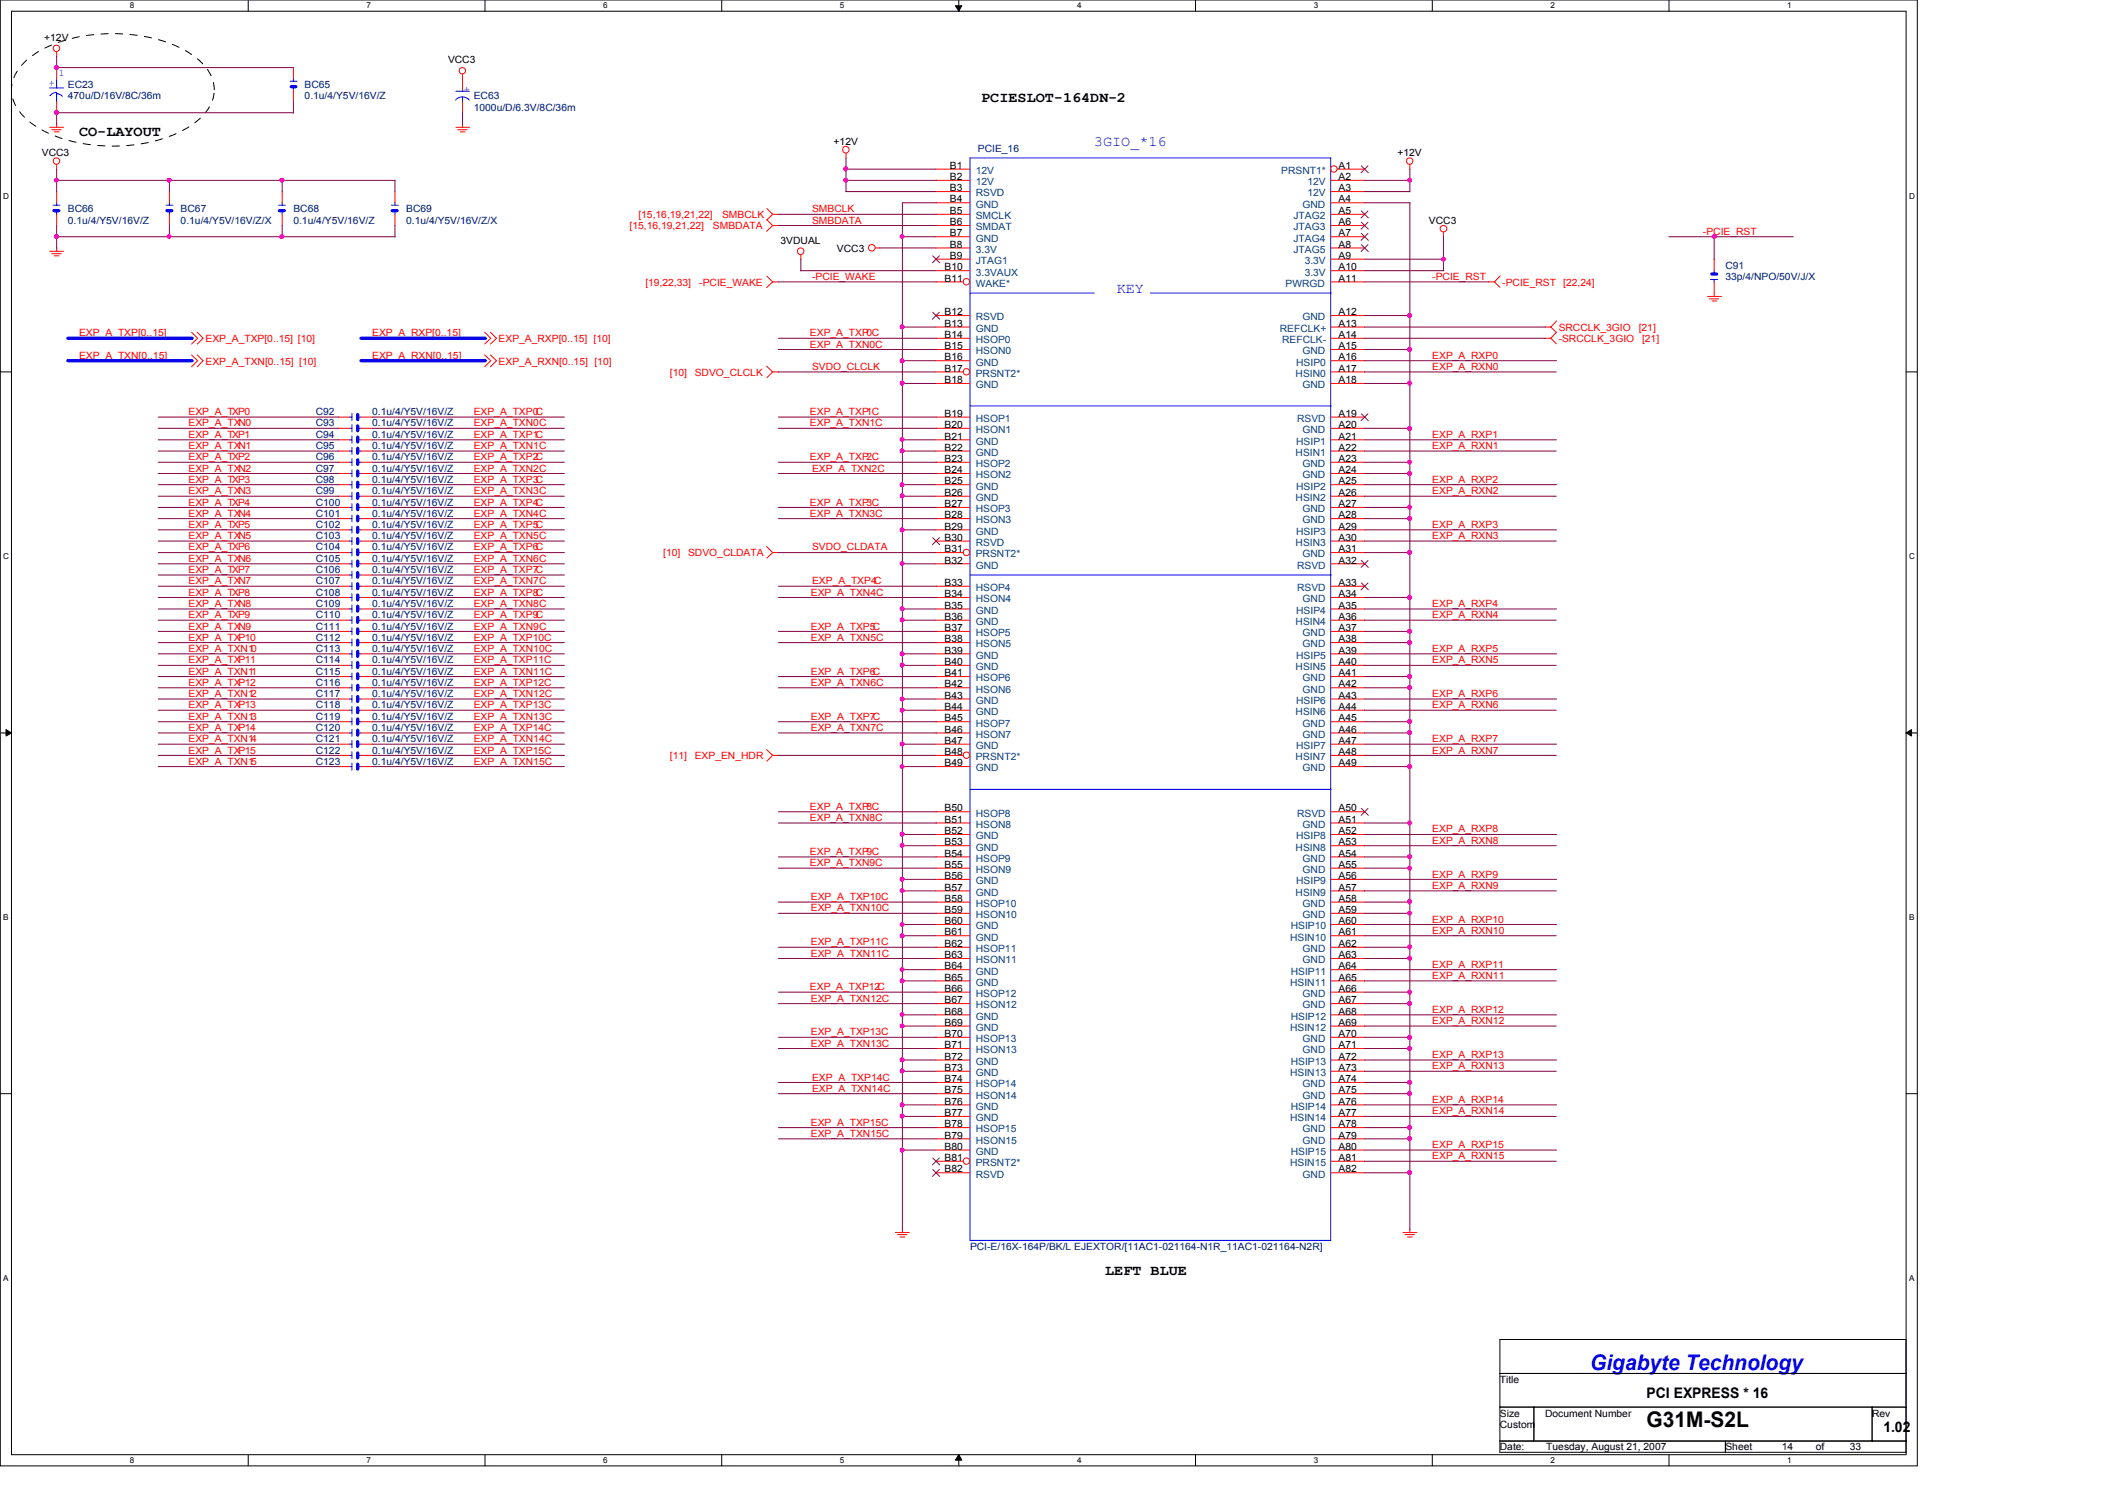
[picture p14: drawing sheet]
<svg xmlns="http://www.w3.org/2000/svg" width="297mm" height="210mm" viewBox="0 0 297 210" stroke-linecap="round" stroke-linejoin="round" font-family="sans-serif">
<defs><g id="words">
<text font-size="3" fill="#00f" x="222.1" y="191.4">Gigabyte Technology</text>
<text font-size="3" x="230" y="199.3">G31M-S2L</text>
<g font-size="2">
<text x="137" y="14.3">PCIESLOT-164DN-2</text>
<text x="11" y="19">CO-LAYOUT</text>
<text x="154.3" y="178.1">LEFT BLUE</text>
<text x="230" y="195.3">PCI EXPRESS * 16</text>
<text x="263" y="200">1.02</text>
</g>
<g font-size="2" fill="#00f">
<text x="152.8" y="20.4">3GIO_*16</text>
<text x="156" y="40.9">KEY</text>
</g>
<g font-size="1.4">
<text x="6.2" y="5.7">+12V</text>
<text x="62.6" y="8.8">VCC3</text>
<text x="5.8" y="21.8">VCC3</text>
<text x="116.4" y="20.2">+12V</text>
<text x="132.7" y="23.6">B1</text>
<text x="186.9" y="23.6">A1</text>
<text x="195.2" y="21.8">+12V</text>
<text x="132.7" y="25.1">B2</text>
<text x="132.7" y="26.7">B3</text>
<text x="132.7" y="28.3">B4</text>
<text x="132.7" y="29.9">B5</text>
<text x="186.9" y="25.1">A2</text>
<text x="186.9" y="26.7">A3</text>
<text x="186.9" y="29.9">A5</text>
<text x="186.9" y="28.3">A4</text>
<text x="109" y="34.1">3VDUAL</text>
<text x="116.9" y="35.2">VCC3</text>
<text x="132.7" y="31.5">B6</text>
<text x="132.7" y="33">B7</text>
<text x="132.7" y="34.6">B8</text>
<text x="186.9" y="31.5">A6</text>
<text x="186.9" y="33">A7</text>
<text x="186.9" y="34.6">A8</text>
<text x="199.6" y="31.2">VCC3</text>
<text x="131.9" y="37.8">B10</text>
<text x="131.9" y="39.3">B11</text>
<text x="132.7" y="36.2">B9</text>
<text x="186.9" y="36.2">A9</text>
<text x="186.9" y="37.8">A10</text>
<text x="186.9" y="39.3">A11</text>
<text x="131.9" y="44">B12</text>
<text x="131.9" y="45.6">B13</text>
<text x="131.9" y="47.2">B14</text>
<text x="186.9" y="44">A12</text>
<text x="186.9" y="45.6">A13</text>
<text x="186.9" y="47.2">A14</text>
<text x="131.9" y="48.8">B15</text>
<text x="131.9" y="50.3">B16</text>
<text x="131.9" y="51.9">B17</text>
<text x="131.9" y="53.5">B18</text>
<text x="186.9" y="48.8">A15</text>
<text x="186.9" y="50.3">A16</text>
<text x="186.9" y="51.9">A17</text>
<text x="186.9" y="53.5">A18</text>
<text x="131.9" y="58.2">B19</text>
<text x="131.9" y="59.8">B20</text>
<text x="186.9" y="58.2">A19</text>
<text x="186.9" y="59.8">A20</text>
<text x="131.9" y="61.4">B21</text>
<text x="131.9" y="62.9">B22</text>
<text x="131.9" y="64.5">B23</text>
<text x="186.9" y="61.4">A21</text>
<text x="186.9" y="62.9">A22</text>
<text x="186.9" y="64.5">A23</text>
<text x="131.9" y="69.3">B26</text>
<text x="131.9" y="66.1">B24</text>
<text x="131.9" y="67.6">B25</text>
<text x="131.9" y="70.8">B27</text>
<text x="186.9" y="66.1">A24</text>
<text x="186.9" y="67.6">A25</text>
<text x="186.9" y="69.3">A26</text>
<text x="186.9" y="70.8">A27</text>
<text x="131.9" y="72.4">B28</text>
<text x="131.9" y="74">B29</text>
<text x="131.9" y="75.5">B30</text>
<text x="131.9" y="77.1">B31</text>
<text x="186.9" y="72.4">A28</text>
<text x="186.9" y="74">A29</text>
<text x="186.9" y="75.5">A30</text>
<text x="186.9" y="77.1">A31</text>
<text x="131.9" y="78.7">B32</text>
<text x="131.9" y="81.8">B33</text>
<text x="131.9" y="83.4">B34</text>
<text x="186.9" y="78.7">A32</text>
<text x="186.9" y="81.8">A33</text>
<text x="186.9" y="83.4">A34</text>
<text x="131.9" y="85">B35</text>
<text x="131.9" y="86.6">B36</text>
<text x="131.9" y="88.1">B37</text>
<text x="131.9" y="89.7">B38</text>
<text x="186.9" y="85">A35</text>
<text x="186.9" y="86.6">A36</text>
<text x="186.9" y="88.1">A37</text>
<text x="186.9" y="89.7">A38</text>
<text x="131.9" y="91.3">B39</text>
<text x="131.9" y="92.9">B40</text>
<text x="131.9" y="94.4">B41</text>
<text x="186.9" y="91.3">A39</text>
<text x="186.9" y="92.9">A40</text>
<text x="186.9" y="94.4">A41</text>
<text x="131.9" y="96">B42</text>
<text x="131.9" y="97.6">B43</text>
<text x="131.9" y="99.1">B44</text>
<text x="131.9" y="100.8">B45</text>
<text x="186.9" y="96">A42</text>
<text x="186.9" y="97.6">A43</text>
<text x="186.9" y="99.1">A44</text>
<text x="186.9" y="100.8">A45</text>
<text x="131.9" y="102.3">B46</text>
<text x="131.9" y="103.9">B47</text>
<text x="131.9" y="105.5">B48</text>
<text x="131.9" y="107">B49</text>
<text x="186.9" y="102.3">A46</text>
<text x="186.9" y="103.9">A47</text>
<text x="186.9" y="105.5">A48</text>
<text x="186.9" y="107">A49</text>
<text x="131.9" y="113.3">B50</text>
<text x="186.9" y="113.3">A50</text>
<text x="131.9" y="114.9">B51</text>
<text x="131.9" y="116.5">B52</text>
<text x="131.9" y="118.1">B53</text>
<text x="131.9" y="119.6">B54</text>
<text x="186.9" y="114.9">A51</text>
<text x="186.9" y="116.5">A52</text>
<text x="186.9" y="118.1">A53</text>
<text x="186.9" y="119.6">A54</text>
<text x="131.9" y="121.2">B55</text>
<text x="131.9" y="122.8">B56</text>
<text x="131.9" y="124.4">B57</text>
<text x="131.9" y="125.9">B58</text>
<text x="186.9" y="121.2">A55</text>
<text x="186.9" y="122.8">A56</text>
<text x="186.9" y="124.4">A57</text>
<text x="186.9" y="125.9">A58</text>
<text x="131.9" y="127.5">B59</text>
<text x="131.9" y="129.1">B60</text>
<text x="131.9" y="130.6">B61</text>
<text x="186.9" y="127.5">A59</text>
<text x="186.9" y="129.1">A60</text>
<text x="186.9" y="130.6">A61</text>
<text x="131.9" y="132.2">B62</text>
<text x="131.9" y="133.8">B63</text>
<text x="131.9" y="135.4">B64</text>
<text x="131.9" y="136.9">B65</text>
<text x="186.9" y="132.2">A62</text>
<text x="186.9" y="133.8">A63</text>
<text x="186.9" y="135.4">A64</text>
<text x="186.9" y="136.9">A65</text>
<text x="131.9" y="138.5">B66</text>
<text x="131.9" y="140.1">B67</text>
<text x="131.9" y="141.7">B68</text>
<text x="131.9" y="143.3">B69</text>
<text x="186.9" y="138.5">A66</text>
<text x="186.9" y="140.1">A67</text>
<text x="186.9" y="141.7">A68</text>
<text x="186.9" y="143.3">A69</text>
<text x="131.9" y="144.8">B70</text>
<text x="131.9" y="146.4">B71</text>
<text x="131.9" y="148">B72</text>
<text x="131.9" y="149.6">B73</text>
<text x="186.9" y="144.8">A70</text>
<text x="186.9" y="146.4">A71</text>
<text x="186.9" y="148">A72</text>
<text x="186.9" y="149.6">A73</text>
<text x="131.9" y="151.1">B74</text>
<text x="131.9" y="152.7">B75</text>
<text x="131.9" y="154.3">B76</text>
<text x="131.9" y="155.9">B77</text>
<text x="186.9" y="151.1">A74</text>
<text x="186.9" y="152.7">A75</text>
<text x="186.9" y="154.3">A76</text>
<text x="186.9" y="155.9">A77</text>
<text x="131.9" y="157.4">B78</text>
<text x="131.9" y="159">B79</text>
<text x="131.9" y="160.6">B80</text>
<text x="186.9" y="157.4">A78</text>
<text x="186.9" y="159">A79</text>
<text x="186.9" y="160.6">A80</text>
<text x="131.9" y="162.1">B81</text>
<text x="131.9" y="163.7">B82</text>
<text x="186.9" y="162.1">A81</text>
<text x="186.9" y="163.7">A82</text>
<text x="209.5" y="193.1">Title</text>
<text x="209.5" y="197.8">Size</text>
<text x="215.8" y="197.8">Document Number</text>
<text x="261.4" y="197.8">Rev</text>
<text x="209.5" y="199.4">Custom</text>
<text x="209.5" y="202.6">Date:</text>
<text x="215.9" y="202.6">Tuesday, August 21, 2007</text>
<text x="241" y="202.6">Sheet</text>
<text x="248.8" y="202.6">14</text>
<text x="253.6" y="202.6">of</text>
<text x="258.3" y="202.6">33</text>
</g>
<g font-size="1.4" fill="#00f">
<text x="6.8" y="12">+</text>
<text x="8.2" y="10.6">1</text>
<text x="65.6" y="12.9" transform="rotate(-90 65.6 12.9)">+</text>
</g>
<g font-size="1.4" fill="#000080">
<text x="9.5" y="12.3">EC23</text>
<text x="9.5" y="13.9">470u/D/16V/8C/36m</text>
<text x="42.5" y="12.3">BC65</text>
<text x="42.5" y="13.9">0.1u/4/Y5V/16V/Z</text>
<text x="66.2" y="13.9">EC63</text>
<text x="66.2" y="15.5">1000u/D/6.3V/8C/36m</text>
<text x="136.6" y="21.2">PCIE_16</text>
<text x="9.5" y="29.6">BC66</text>
<text x="25.2" y="29.6">BC67</text>
<text x="41" y="29.6">BC68</text>
<text x="56.7" y="29.6">BC69</text>
<text x="9.5" y="31.2">0.1u/4/Y5V/16V/Z</text>
<text x="25.2" y="31.2">0.1u/4/Y5V/16V/Z/X</text>
<text x="41" y="31.2">0.1u/4/Y5V/16V/Z</text>
<text x="56.7" y="31.2">0.1u/4/Y5V/16V/Z/X</text>
<text x="241" y="37.5">C91</text>
<text x="241" y="39.1">33p/4/NPO/50V/J/X</text>
<text x="44.1" y="59.6">C93</text>
<text x="44.1" y="58">C92</text>
<text x="52" y="59.6">0.1u/4/Y5V/16V/Z</text>
<text x="52" y="58">0.1u/4/Y5V/16V/Z</text>
<text x="44.1" y="61.1">C94</text>
<text x="44.1" y="64.3">C96</text>
<text x="44.1" y="62.7">C95</text>
<text x="44.1" y="65.9">C97</text>
<text x="52" y="61.1">0.1u/4/Y5V/16V/Z</text>
<text x="52" y="64.3">0.1u/4/Y5V/16V/Z</text>
<text x="52" y="62.7">0.1u/4/Y5V/16V/Z</text>
<text x="52" y="65.9">0.1u/4/Y5V/16V/Z</text>
<text x="44.1" y="67.4">C98</text>
<text x="44.1" y="69">C99</text>
<text x="44.1" y="70.6">C100</text>
<text x="52" y="70.6">0.1u/4/Y5V/16V/Z</text>
<text x="52" y="67.4">0.1u/4/Y5V/16V/Z</text>
<text x="52" y="69">0.1u/4/Y5V/16V/Z</text>
<text x="44.1" y="76.9">C104</text>
<text x="44.1" y="72.2">C101</text>
<text x="44.1" y="73.7">C102</text>
<text x="44.1" y="75.3">C103</text>
<text x="52" y="76.9">0.1u/4/Y5V/16V/Z</text>
<text x="52" y="72.2">0.1u/4/Y5V/16V/Z</text>
<text x="52" y="73.7">0.1u/4/Y5V/16V/Z</text>
<text x="52" y="75.3">0.1u/4/Y5V/16V/Z</text>
<text x="44.1" y="80.1">C106</text>
<text x="44.1" y="81.6">C107</text>
<text x="44.1" y="83.2">C108</text>
<text x="44.1" y="78.5">C105</text>
<text x="52" y="80.1">0.1u/4/Y5V/16V/Z</text>
<text x="52" y="81.6">0.1u/4/Y5V/16V/Z</text>
<text x="52" y="83.2">0.1u/4/Y5V/16V/Z</text>
<text x="52" y="78.5">0.1u/4/Y5V/16V/Z</text>
<text x="44.1" y="84.8">C109</text>
<text x="44.1" y="86.4">C110</text>
<text x="44.1" y="89.5">C112</text>
<text x="44.1" y="87.9">C111</text>
<text x="52" y="84.8">0.1u/4/Y5V/16V/Z</text>
<text x="52" y="86.4">0.1u/4/Y5V/16V/Z</text>
<text x="52" y="89.5">0.1u/4/Y5V/16V/Z</text>
<text x="52" y="87.9">0.1u/4/Y5V/16V/Z</text>
<text x="44.1" y="95.8">C116</text>
<text x="44.1" y="94.2">C115</text>
<text x="44.1" y="91.1">C113</text>
<text x="44.1" y="92.6">C114</text>
<text x="52" y="95.8">0.1u/4/Y5V/16V/Z</text>
<text x="52" y="94.2">0.1u/4/Y5V/16V/Z</text>
<text x="52" y="91.1">0.1u/4/Y5V/16V/Z</text>
<text x="52" y="92.6">0.1u/4/Y5V/16V/Z</text>
<text x="44.1" y="100.5">C119</text>
<text x="44.1" y="97.4">C117</text>
<text x="44.1" y="98.9">C118</text>
<text x="52" y="100.5">0.1u/4/Y5V/16V/Z</text>
<text x="52" y="97.4">0.1u/4/Y5V/16V/Z</text>
<text x="52" y="98.9">0.1u/4/Y5V/16V/Z</text>
<text x="44.1" y="102.1">C120</text>
<text x="44.1" y="103.7">C121</text>
<text x="44.1" y="106.8">C123</text>
<text x="44.1" y="105.2">C122</text>
<text x="52" y="102.1">0.1u/4/Y5V/16V/Z</text>
<text x="52" y="103.7">0.1u/4/Y5V/16V/Z</text>
<text x="52" y="106.8">0.1u/4/Y5V/16V/Z</text>
<text x="52" y="105.2">0.1u/4/Y5V/16V/Z</text>
<text x="135.5" y="174.5">PCI-E/16X-164P/BK/L EJEXTOR/[11AC1-021164-N1R_11AC1-021164-N2R]</text>
</g>
<g font-size="1.4" fill="#f00">
<text x="113.4" y="29.6">SMBCLK</text>
<text x="87.9" y="32">[15,16,19,21,22]</text>
<text x="89.1" y="30.4">[15,16,19,21,22]</text>
<text x="99.6" y="32">SMBDATA</text>
<text x="100.8" y="30.4">SMBCLK</text>
<text x="113.4" y="31.2">SMBDATA</text>
<text x="237.8" y="32.8">-PCIE_RST</text>
<text x="90.1" y="39.9">[19,22,33]</text>
<text x="97.7" y="39.9">-PCIE_WAKE</text>
<text x="113.4" y="39.1">-PCIE_WAKE</text>
<text x="200" y="39.1">-PCIE_RST</text>
<text x="209.8" y="39.9">-PCIE_RST</text>
<text x="218.3" y="39.9">[22,24]</text>
<text x="11" y="47">EXP_A_TXP[0..15]</text>
<text x="28.7" y="47.8">EXP_A_TXP[0..15] [10]</text>
<text x="52" y="47">EXP_A_RXP[0..15]</text>
<text x="69.6" y="47.8">EXP_A_RXP[0..15] [10]</text>
<text x="113.1" y="47">EXP_A_TXP0C</text>
<text x="217.7" y="46.2">SRCCLK_3GIO</text>
<text x="217.7" y="47.8">-SRCCLK_3GIO</text>
<text x="228.8" y="46.2">[21]</text>
<text x="229.3" y="47.8">[21]</text>
<text x="11" y="50.1">EXP_A_TXN[0..15]</text>
<text x="28.7" y="50.9">EXP_A_TXN[0..15] [10]</text>
<text x="52" y="50.1">EXP_A_RXN[0..15]</text>
<text x="69.6" y="50.9">EXP_A_RXN[0..15] [10]</text>
<text x="93.6" y="52.5">[10]</text>
<text x="97" y="52.5">SDVO_CLCLK</text>
<text x="113.1" y="48.6">EXP_A_TXN0C</text>
<text x="113.4" y="51.7">SVDO_CLCLK</text>
<text x="200" y="50.1">EXP_A_RXP0</text>
<text x="200" y="51.7">EXP_A_RXN0</text>
<text x="26.3" y="58">EXP_A_TXP0</text>
<text x="26.3" y="59.6">EXP_A_TXN0</text>
<text x="66.2" y="58">EXP_A_TXP0C</text>
<text x="66.2" y="59.6">EXP_A_TXN0C</text>
<text x="113.1" y="58">EXP_A_TXP1C</text>
<text x="113.1" y="59.6">EXP_A_TXN1C</text>
<text x="26.3" y="64.3">EXP_A_TXP2</text>
<text x="26.3" y="65.9">EXP_A_TXN2</text>
<text x="26.3" y="61.1">EXP_A_TXP1</text>
<text x="26.3" y="62.7">EXP_A_TXN1</text>
<text x="66.2" y="64.3">EXP_A_TXP2C</text>
<text x="66.2" y="62.7">EXP_A_TXN1C</text>
<text x="66.2" y="61.1">EXP_A_TXP1C</text>
<text x="66.2" y="65.9">EXP_A_TXN2C</text>
<text x="113.1" y="64.3">EXP_A_TXP2C</text>
<text x="113.4" y="65.9">EXP_A_TXN2C</text>
<text x="200" y="61.1">EXP_A_RXP1</text>
<text x="200" y="62.7">EXP_A_RXN1</text>
<text x="26.3" y="67.4">EXP_A_TXP3</text>
<text x="26.3" y="69">EXP_A_TXN3</text>
<text x="26.3" y="70.6">EXP_A_TXP4</text>
<text x="66.2" y="67.4">EXP_A_TXP3C</text>
<text x="66.2" y="69">EXP_A_TXN3C</text>
<text x="66.2" y="70.6">EXP_A_TXP4C</text>
<text x="113.1" y="70.6">EXP_A_TXP3C</text>
<text x="200" y="67.4">EXP_A_RXP2</text>
<text x="200" y="69">EXP_A_RXN2</text>
<text x="26.3" y="72.2">EXP_A_TXN4</text>
<text x="26.3" y="76.9">EXP_A_TXP6</text>
<text x="26.3" y="73.7">EXP_A_TXP5</text>
<text x="26.3" y="75.3">EXP_A_TXN5</text>
<text x="66.2" y="75.3">EXP_A_TXN5C</text>
<text x="66.2" y="72.2">EXP_A_TXN4C</text>
<text x="66.2" y="73.7">EXP_A_TXP5C</text>
<text x="66.2" y="76.9">EXP_A_TXP6C</text>
<text x="92.6" y="77.7">[10]</text>
<text x="96.1" y="77.7">SDVO_CLDATA</text>
<text x="113.1" y="72.2">EXP_A_TXN3C</text>
<text x="113.4" y="76.9">SVDO_CLDATA</text>
<text x="200" y="75.3">EXP_A_RXN3</text>
<text x="200" y="73.7">EXP_A_RXP3</text>
<text x="26.3" y="83.2">EXP_A_TXP8</text>
<text x="26.3" y="81.6">EXP_A_TXN7</text>
<text x="26.3" y="78.5">EXP_A_TXN6</text>
<text x="26.3" y="80.1">EXP_A_TXP7</text>
<text x="66.2" y="78.5">EXP_A_TXN6C</text>
<text x="66.2" y="83.2">EXP_A_TXP8C</text>
<text x="66.2" y="81.6">EXP_A_TXN7C</text>
<text x="66.2" y="80.1">EXP_A_TXP7C</text>
<text x="113.2" y="83.2">EXP_A_TXN4C</text>
<text x="113.4" y="81.6">EXP_A_TXP4C</text>
<text x="26.3" y="89.5">EXP_A_TXP10</text>
<text x="26.3" y="84.8">EXP_A_TXN8</text>
<text x="26.3" y="86.4">EXP_A_TXP9</text>
<text x="26.3" y="87.9">EXP_A_TXN9</text>
<text x="66.2" y="86.4">EXP_A_TXP9C</text>
<text x="66.2" y="84.8">EXP_A_TXN8C</text>
<text x="66.2" y="89.5">EXP_A_TXP10C</text>
<text x="66.2" y="87.9">EXP_A_TXN9C</text>
<text x="113.2" y="87.9">EXP_A_TXP5C</text>
<text x="113.2" y="89.5">EXP_A_TXN5C</text>
<text x="200" y="86.4">EXP_A_RXN4</text>
<text x="200" y="84.8">EXP_A_RXP4</text>
<text x="26.3" y="92.6">EXP_A_TXP11</text>
<text x="26.3" y="95.8">EXP_A_TXP12</text>
<text x="26.3" y="94.2">EXP_A_TXN11</text>
<text x="26.3" y="91.1">EXP_A_TXN10</text>
<text x="66.2" y="94.2">EXP_A_TXN11C</text>
<text x="66.2" y="92.6">EXP_A_TXP11C</text>
<text x="66.2" y="91.1">EXP_A_TXN10C</text>
<text x="66.2" y="95.8">EXP_A_TXP12C</text>
<text x="113.2" y="94.2">EXP_A_TXP6C</text>
<text x="113.2" y="95.8">EXP_A_TXN6C</text>
<text x="200" y="91.1">EXP_A_RXP5</text>
<text x="200" y="92.6">EXP_A_RXN5</text>
<text x="26.3" y="98.9">EXP_A_TXP13</text>
<text x="26.3" y="97.4">EXP_A_TXN12</text>
<text x="26.3" y="100.5">EXP_A_TXN13</text>
<text x="66.2" y="100.5">EXP_A_TXN13C</text>
<text x="66.2" y="97.4">EXP_A_TXN12C</text>
<text x="66.2" y="98.9">EXP_A_TXP13C</text>
<text x="113.2" y="100.5">EXP_A_TXP7C</text>
<text x="200" y="98.9">EXP_A_RXN6</text>
<text x="200" y="97.4">EXP_A_RXP6</text>
<text x="26.3" y="106.8">EXP_A_TXN15</text>
<text x="26.3" y="103.7">EXP_A_TXN14</text>
<text x="26.3" y="105.2">EXP_A_TXP15</text>
<text x="26.3" y="102.1">EXP_A_TXP14</text>
<text x="66.2" y="106.8">EXP_A_TXN15C</text>
<text x="66.2" y="102.1">EXP_A_TXP14C</text>
<text x="66.2" y="103.7">EXP_A_TXN14C</text>
<text x="66.2" y="105.2">EXP_A_TXP15C</text>
<text x="93.6" y="106">[11]</text>
<text x="97" y="106">EXP_EN_HDR</text>
<text x="113.2" y="102.1">EXP_A_TXN7C</text>
<text x="200" y="103.7">EXP_A_RXP7</text>
<text x="200" y="105.2">EXP_A_RXN7</text>
<text x="113.1" y="113.1">EXP_A_TXP8C</text>
<text x="113.1" y="119.4">EXP_A_TXP9C</text>
<text x="113.1" y="114.7">EXP_A_TXN8C</text>
<text x="200" y="116.2">EXP_A_RXP8</text>
<text x="200" y="117.9">EXP_A_RXN8</text>
<text x="113.1" y="121">EXP_A_TXN9C</text>
<text x="113.2" y="125.7">EXP_A_TXP10C</text>
<text x="200" y="122.6">EXP_A_RXP9</text>
<text x="200" y="124.1">EXP_A_RXN9</text>
<text x="113.2" y="127.3">EXP_A_TXN10C</text>
<text x="113.2" y="132">EXP_A_TXP11C</text>
<text x="200" y="128.9">EXP_A_RXP10</text>
<text x="200" y="130.4">EXP_A_RXN10</text>
<text x="113.2" y="133.6">EXP_A_TXN11C</text>
<text x="200" y="136.7">EXP_A_RXN11</text>
<text x="200" y="135.2">EXP_A_RXP11</text>
<text x="113.1" y="138.3">EXP_A_TXP12C</text>
<text x="113.2" y="139.9">EXP_A_TXN12C</text>
<text x="200" y="141.5">EXP_A_RXP12</text>
<text x="200" y="143">EXP_A_RXN12</text>
<text x="113.2" y="144.6">EXP_A_TXP13C</text>
<text x="113.2" y="146.2">EXP_A_TXN13C</text>
<text x="200" y="147.7">EXP_A_RXP13</text>
<text x="200" y="149.4">EXP_A_RXN13</text>
<text x="113.4" y="152.5">EXP_A_TXN14C</text>
<text x="113.4" y="150.9">EXP_A_TXP14C</text>
<text x="200" y="154.1">EXP_A_RXP14</text>
<text x="200" y="155.6">EXP_A_RXN14</text>
<text x="113.2" y="157.2">EXP_A_TXP15C</text>
<text x="113.2" y="158.8">EXP_A_TXN15C</text>
<text x="200" y="160.4">EXP_A_RXP15</text>
<text x="200" y="161.9">EXP_A_RXN15</text>
</g>
<g font-size="1.4" fill="#004080">
<text x="136.3" y="24.3">12V</text>
<text x="136.3" y="25.9">12V</text>
<text x="136.3" y="27.4">RSVD</text>
<text x="136.3" y="29">GND</text>
<text x="178.9" y="24.3">PRSNT1*</text>
<text x="181.9" y="29">GND</text>
<text x="182.6" y="25.9">12V</text>
<text x="182.6" y="27.4">12V</text>
<text x="136.3" y="30.6">SMCLK</text>
<text x="136.3" y="32.2">SMDAT</text>
<text x="136.3" y="33.7">GND</text>
<text x="136.3" y="35.3">3.3V</text>
<text x="180.6" y="30.6">JTAG2</text>
<text x="180.6" y="32.2">JTAG3</text>
<text x="180.6" y="33.7">JTAG4</text>
<text x="180.6" y="35.3">JTAG5</text>
<text x="136.3" y="36.9">JTAG1</text>
<text x="136.3" y="38.5">3.3VAUX</text>
<text x="136.3" y="40">WAKE*</text>
<text x="179.5" y="40">PWRGD</text>
<text x="182.2" y="36.9">3.3V</text>
<text x="182.2" y="38.5">3.3V</text>
<text x="136.3" y="44.7">RSVD</text>
<text x="136.3" y="46.4">GND</text>
<text x="136.3" y="47.9">HSOP0</text>
<text x="178.7" y="46.4">REFCLK+</text>
<text x="179.1" y="47.9">REFCLK-</text>
<text x="181.9" y="44.7">GND</text>
<text x="136.3" y="49.5">HSON0</text>
<text x="136.3" y="51.1">GND</text>
<text x="136.3" y="52.6">PRSNT2*</text>
<text x="180.9" y="52.6">HSIN0</text>
<text x="181" y="51.1">HSIP0</text>
<text x="181.9" y="49.5">GND</text>
<text x="136.3" y="54.2">GND</text>
<text x="136.3" y="58.9">HSOP1</text>
<text x="181.1" y="58.9">RSVD</text>
<text x="181.9" y="54.2">GND</text>
<text x="136.3" y="60.5">HSON1</text>
<text x="136.3" y="62.1">GND</text>
<text x="136.3" y="63.7">GND</text>
<text x="136.3" y="65.2">HSOP2</text>
<text x="180.9" y="63.7">HSIN1</text>
<text x="181" y="62.1">HSIP1</text>
<text x="181.9" y="60.5">GND</text>
<text x="181.9" y="65.2">GND</text>
<text x="136.3" y="70">GND</text>
<text x="136.3" y="66.8">HSON2</text>
<text x="136.3" y="68.4">GND</text>
<text x="136.3" y="71.5">HSOP3</text>
<text x="180.9" y="70">HSIN2</text>
<text x="181" y="68.4">HSIP2</text>
<text x="181.9" y="66.8">GND</text>
<text x="181.9" y="71.5">GND</text>
<text x="136.3" y="73.1">HSON3</text>
<text x="136.3" y="74.7">GND</text>
<text x="136.3" y="76.2">RSVD</text>
<text x="136.3" y="77.9">PRSNT2*</text>
<text x="180.9" y="76.2">HSIN3</text>
<text x="181" y="74.7">HSIP3</text>
<text x="181.9" y="73.1">GND</text>
<text x="181.9" y="77.9">GND</text>
<text x="136.3" y="79.4">GND</text>
<text x="136.3" y="82.5">HSOP4</text>
<text x="181.1" y="79.4">RSVD</text>
<text x="181.1" y="82.5">RSVD</text>
<text x="136.3" y="84.1">HSON4</text>
<text x="136.3" y="85.7">GND</text>
<text x="136.3" y="87.3">GND</text>
<text x="136.3" y="88.9">HSOP5</text>
<text x="180.9" y="87.3">HSIN4</text>
<text x="181" y="85.7">HSIP4</text>
<text x="181.9" y="84.1">GND</text>
<text x="181.9" y="88.9">GND</text>
<text x="136.3" y="90.4">HSON5</text>
<text x="136.3" y="92">GND</text>
<text x="136.3" y="93.6">GND</text>
<text x="136.3" y="95.2">HSOP6</text>
<text x="180.9" y="93.6">HSIN5</text>
<text x="181" y="92">HSIP5</text>
<text x="181.9" y="90.4">GND</text>
<text x="181.9" y="95.2">GND</text>
<text x="136.3" y="96.7">HSON6</text>
<text x="136.3" y="98.3">GND</text>
<text x="136.3" y="99.9">GND</text>
<text x="136.3" y="101.5">HSOP7</text>
<text x="180.9" y="99.9">HSIN6</text>
<text x="181" y="98.3">HSIP6</text>
<text x="181.9" y="96.7">GND</text>
<text x="181.9" y="101.5">GND</text>
<text x="136.3" y="103">HSON7</text>
<text x="136.3" y="104.6">GND</text>
<text x="136.3" y="106.2">PRSNT2*</text>
<text x="136.3" y="107.7">GND</text>
<text x="180.9" y="106.2">HSIN7</text>
<text x="181" y="104.6">HSIP7</text>
<text x="181.9" y="103">GND</text>
<text x="181.9" y="107.7">GND</text>
<text x="136.3" y="114">HSOP8</text>
<text x="136.3" y="115.6">HSON8</text>
<text x="136.3" y="117.2">GND</text>
<text x="136.3" y="118.8">GND</text>
<text x="180.9" y="118.8">HSIN8</text>
<text x="181" y="117.2">HSIP8</text>
<text x="181.1" y="114">RSVD</text>
<text x="181.9" y="115.6">GND</text>
<text x="136.3" y="120.4">HSOP9</text>
<text x="136.3" y="121.9">HSON9</text>
<text x="136.3" y="123.5">GND</text>
<text x="136.3" y="125.1">GND</text>
<text x="180.9" y="125.1">HSIN9</text>
<text x="181" y="123.5">HSIP9</text>
<text x="181.9" y="120.4">GND</text>
<text x="181.9" y="121.9">GND</text>
<text x="136.3" y="126.7">HSOP10</text>
<text x="136.3" y="128.2">HSON10</text>
<text x="136.3" y="129.8">GND</text>
<text x="136.3" y="131.4">GND</text>
<text x="180.2" y="131.4">HSIN10</text>
<text x="180.3" y="129.8">HSIP10</text>
<text x="181.9" y="126.7">GND</text>
<text x="181.9" y="128.2">GND</text>
<text x="136.3" y="133">HSOP11</text>
<text x="136.3" y="134.5">HSON11</text>
<text x="136.3" y="136.1">GND</text>
<text x="136.3" y="137.7">GND</text>
<text x="180.2" y="137.7">HSIN11</text>
<text x="180.3" y="136.1">HSIP11</text>
<text x="181.9" y="133">GND</text>
<text x="181.9" y="134.5">GND</text>
<text x="136.3" y="139.2">HSOP12</text>
<text x="136.3" y="140.8">HSON12</text>
<text x="136.3" y="142.4">GND</text>
<text x="136.3" y="144">GND</text>
<text x="180.2" y="144">HSIN12</text>
<text x="180.3" y="142.4">HSIP12</text>
<text x="181.9" y="139.2">GND</text>
<text x="181.9" y="140.8">GND</text>
<text x="136.3" y="145.5">HSOP13</text>
<text x="136.3" y="147.1">HSON13</text>
<text x="136.3" y="148.7">GND</text>
<text x="180.3" y="148.7">HSIP13</text>
<text x="181.9" y="145.5">GND</text>
<text x="181.9" y="147.1">GND</text>
<text x="136.3" y="150.3">GND</text>
<text x="136.3" y="151.8">HSOP14</text>
<text x="136.3" y="153.4">HSON14</text>
<text x="136.3" y="155">GND</text>
<text x="180.2" y="150.3">HSIN13</text>
<text x="180.3" y="155">HSIP14</text>
<text x="181.9" y="151.8">GND</text>
<text x="181.9" y="153.4">GND</text>
<text x="136.3" y="156.6">GND</text>
<text x="136.3" y="158.2">HSOP15</text>
<text x="136.3" y="159.7">HSON15</text>
<text x="136.3" y="161.3">GND</text>
<text x="180.2" y="156.6">HSIN14</text>
<text x="180.3" y="161.3">HSIP15</text>
<text x="181.9" y="158.2">GND</text>
<text x="181.9" y="159.7">GND</text>
<text x="136.3" y="162.9">PRSNT2*</text>
<text x="136.3" y="164.5">RSVD</text>
<text x="180.2" y="162.9">HSIN15</text>
<text x="181.9" y="164.5">GND</text>
</g>
<g font-size="1.1">
<text x="18.1" y="1.1">8</text>
<text x="51.2" y="1.1">7</text>
<text x="84.2" y="1.1">6</text>
<text x="117.3" y="1.1">5</text>
<text x="150.4" y="1.1">4</text>
<text x="183.5" y="1.1">3</text>
<text x="216.5" y="1.1">2</text>
<text x="249.6" y="1.1">1</text>
<text x=".5" y="27.7">D</text>
<text x="266.6" y="27.7">D</text>
<text x=".5" y="78.1">C</text>
<text x="266.6" y="78.1">C</text>
<text x=".5" y="128.5">B</text>
<text x="266.6" y="128.5">B</text>
<text x=".5" y="178.9">A</text>
<text x="266.6" y="178.9">A</text>
<text x="18.1" y="204.3">8</text>
<text x="51.2" y="204.3">7</text>
<text x="84.2" y="204.3">6</text>
<text x="117.3" y="204.3">5</text>
<text x="150.4" y="204.3">4</text>
<text x="183.5" y="204.3">3</text>
<text x="216.5" y="204.3">2</text>
<text x="249.6" y="204.3">1</text>
</g>
</g></defs>
<path d="M0 0h267.8v204.7h-267.8zM1.6 1.6h264.6v201.6h-264.6z" fill="none" stroke="#000" stroke-width=".14"/>
<g fill="#fff">
<path d="M18.1 .2h.6v1.2h-.6z"/>
<path d="M18.1 203.3h.6v1.2h-.6z"/>
</g>
<path d="M34.7 0v1.6M34.7 203.2v1.5" fill="none" stroke="#000" stroke-width=".14"/>
<g fill="#fff">
<path d="M51.2 .2h.6v1.2h-.6z"/>
<path d="M51.2 203.3h.6v1.2h-.6z"/>
</g>
<path d="M67.7 0v1.6M67.7 203.2v1.5" fill="none" stroke="#000" stroke-width=".14"/>
<g fill="#fff">
<path d="M84.2 .2h.6v1.2h-.6z"/>
<path d="M84.2 203.3h.6v1.2h-.6z"/>
</g>
<path d="M100.8 0v1.6M100.8 203.2v1.5" fill="none" stroke="#000" stroke-width=".14"/>
<g fill="#fff">
<path d="M117.3 .2h.6v1.2h-.6z"/>
<path d="M117.3 203.3h.6v1.2h-.6z"/>
</g>
<path d="M133.4 .8h.9l-.4 .8zM133.9 0v1.6M133.9 203.2l.4 .7h-.9zM133.9 203.2v1.5" fill="none" stroke="#000" stroke-width=".14"/>
<path d="M133.4 .8h.9l-.4 .8zM133.9 203.2l.4 .7h-.9z" fill="#000"/>
<g fill="#fff">
<path d="M150.4 .2h.6v1.2h-.6z"/>
<path d="M150.4 203.3h.6v1.2h-.6z"/>
</g>
<path d="M167 0v1.6M167 203.2v1.5" fill="none" stroke="#000" stroke-width=".14"/>
<g fill="#fff">
<path d="M183.5 .2h.6v1.2h-.6z"/>
<path d="M183.5 203.3h.6v1.2h-.6z"/>
</g>
<path d="M200 0v1.6M200 203.2v1.5" fill="none" stroke="#000" stroke-width=".14"/>
<g fill="#fff">
<path d="M216.5 .2h.6v1.2h-.6z"/>
<path d="M216.5 203.3h.6v1.2h-.6z"/>
</g>
<path d="M233.1 0v1.6M233.1 203.2v1.5" fill="none" stroke="#000" stroke-width=".14"/>
<g fill="#fff">
<path d="M249.6 .2h.6v1.2h-.6z"/>
<path d="M249.6 203.3h.6v1.2h-.6z"/>
<path d="M.5 26.8h.7v1.1h-.7z"/>
<path d="M266.6 26.8h.8v1.1h-.8z"/>
<path d="M.5 77.1h.7v1.2h-.7z"/>
<path d="M266.6 77.1h.8v1.2h-.8z"/>
</g>
<path d="M0 51.9h1.6M266.2 51.9h1.6" fill="none" stroke="#000" stroke-width=".14"/>
<g fill="#fff">
<path d="M.5 127.5h.7v1.2h-.7z"/>
<path d="M266.6 127.5h.7v1.2h-.7z"/>
</g>
<path d="M0 102.4h1.6M.8 101.9l.8 .5-.8 .4zM266.2 102.4l.7-.5v.9zM266.2 102.4h1.6" fill="none" stroke="#000" stroke-width=".14"/>
<path d="M.8 101.9l.8 .5-.8 .4zM266.2 102.4l.7-.5v.9z" fill="#000"/>
<g fill="#fff">
<path d="M.5 177.9h.7v1.2h-.7z"/>
<path d="M266.6 177.9h.7v1.2h-.7z"/>
</g>
<path d="M0 152.7h1.6M266.2 152.7h1.6M209.5 187.1h56.7v15.7h-56.7zM209.5 191.8h56.7M209.5 196.5h56.7M214.2 196.5v4.8M261.4 196.5v4.8M209.5 201.3h56.7M241 201.3v1.5" fill="none" stroke="#000" stroke-width=".14"/>
<path d="M3 9.1a15.4 15.4 0 0 1 9.5-4.2 22.8 22.8 0 0 1 13.3 2.1 7.5 7.5 0 0 1 4 4.6 5.3 5.3 0 0 1-2.1 5.1 17.8 17.8 0 0 1-10.3 3.7 21.7 21.7 0 0 1-11.7-2.3 7.5 7.5 0 0 1-4-4.7 4.9 4.9 0 0 1 1.3-4.3z" fill="none" stroke="#000" stroke-width=".14" stroke-dasharray="1 1 1 1 1 1 1 1"/>
<g fill="none" stroke="#f00" stroke-width=".14">
<path d="M6.9 17.8h2M7.2 18.1h1.3M7.6 18.4h.7M7.9 7.2v.7M7.9 9.4v1.6M7.9 14.2v1.5M7.9 17.3v.5M41 9.4v1.6M41 12.6v1.6M63.7 17.8h1.9M63.9 18.1h1.3M64.3 18.4h.6"/>
<path d="M64.6 10.4v2.2M64.6 14.2v1.5M64.6 17.3v.5M6.9 35.1h2M7.2 35.4h1.3M7.6 35.7h.7M7.9 23v.7M7.9 26.8v1.5M7.9 29.9v1.6M7.9 34.6v.5M23.7 26.8v1.5M23.7 29.9v1.6"/>
<path d="M39.4 26.8v1.5M39.4 29.9v1.6M55.2 26.8v1.5M55.2 29.9v1.6M107.1 38.6l.8 .8M107.1 30.7l.8 .8M107.1 29.1l.8 .9M107.9 39.4h.8M107.9 31.5h.8M107.9 29.9h.8M107.9 39.4l-.8 .8M107.9 31.5l-.8 .8"/>
<path d="M107.9 29.9l-.8 .8M111.8 35.6v.6M118.1 21.4v.7M122.3 34.6h.6M130.7 39.4h3.8M130.7 31.5h4.8M130.7 29.9h4.8M130.7 34.6h4.8M130.7 23.6h4.8M130.7 25.2h4.8M130.7 26.8h4.8M130.7 28.3h4.8"/>
<path d="M130.7 33.1h4.8M130.7 36.2h4.8M130.7 37.8h4.8M185.8 39.4h4.8M185.8 31.5h4.8M185.8 29.9h4.8M185.8 34.6h4.8M185.8 25.2h4.8M185.8 26.8h4.8M185.8 28.3h4.8M185.8 33.1h4.8M185.8 36.2h4.8"/>
<path d="M185.8 37.8h4.8M186.8 23.6h3.8M196.9 23v.7M201.6 32.4v.7M207.9 39.4h.8M208.7 39.3l.8 .8M209.5 38.5l-.8 .9M239.4 36.2v1.6M239.4 39.4v2M26.8 46.4l.8 .8-.8 .8M26.8 49.6l.8 .8-.8 .8M27.6 46.4l.8 .8-.8 .8"/>
<path d="M27.6 49.6l.8 .8-.8 .8M47.3 59.8h1.5M47.3 58.2h1.5M50.4 59.8h1.6M50.4 58.2h1.6M67.7 46.4l.8 .8-.8 .8M67.7 49.6l.8 .8-.8 .8M68.5 46.4l.8 .8-.8 .8M68.5 49.6l.8 .8-.8 .8M107.1 51.1l.8 .8M107.9 51.9h.8M107.9 51.9l-.8 .8"/>
<path d="M130.7 45.7h4.8M130.7 47.2h4.8M130.7 51.9h3.8M130.7 59.8h4.8M130.7 44.1h4.8M130.7 48.8h4.8M130.7 50.4h4.8M130.7 53.6h4.8M130.7 58.2h4.8M185.8 45.7h4.8M185.8 47.2h4.8M185.8 51.9h4.8"/>
<path d="M185.8 59.8h4.8M185.8 44.1h4.8M185.8 48.8h4.8M185.8 50.4h4.8M185.8 53.6h4.8M185.8 58.2h4.8M215.8 45.7h.8M215.8 47.2h.8M216.5 45.6l.8 .8M216.5 47.2l.8 .8M217.4 44.8l-.8 .9M217.4 46.4l-.8 .8"/>
<path d="M238.5 41.4h1.9M238.7 41.7h1.3M239.1 42h.7M47.3 77.2h1.5M47.3 67.7h1.5M47.3 69.3h1.5M47.3 61.4h1.5M47.3 64.6h1.5M47.3 70.9h1.5M47.3 63h1.5M47.3 72.4h1.5M47.3 66.1h1.5"/>
<path d="M47.3 74h1.5M47.3 75.6h1.5M47.3 78.7h1.5M50.4 77.2h1.6M50.4 67.7h1.6M50.4 69.3h1.6M50.4 61.4h1.6M50.4 64.6h1.6M50.4 70.9h1.6M50.4 63h1.6M50.4 72.4h1.6M50.4 66.1h1.6"/>
<path d="M50.4 74h1.6M50.4 75.6h1.6M50.4 78.7h1.6M107.1 76.3l.8 .9M107.9 77.2h.8M107.9 77.1l-.8 .8M130.7 77.2h3.8M130.7 67.7h4.8M130.7 69.3h4.8M130.7 61.4h4.8M130.7 64.6h4.8M130.7 70.9h4.8"/>
<path d="M130.7 63h4.8M130.7 72.4h4.8M130.7 66.1h4.8M130.7 74h4.8M130.7 75.6h4.8M130.7 78.7h4.8M185.8 77.2h4.8M185.8 67.7h4.8M185.8 69.3h4.8M185.8 61.4h4.8M185.8 64.6h4.8M185.8 70.9h4.8"/>
<path d="M185.8 63h4.8M185.8 72.4h4.8M185.8 66.1h4.8M185.8 74h4.8M185.8 75.6h4.8M185.8 78.7h4.8M47.3 80.3h1.5M47.3 85h1.5M47.3 96.1h1.5M47.3 97.6h1.5M47.3 81.9h1.5M47.3 86.6h1.5"/>
<path d="M47.3 83.4h1.5M47.3 99.2h1.5M47.3 94.5h1.5M47.3 88.2h1.5M47.3 89.7h1.5M47.3 91.3h1.5M47.3 92.9h1.5M50.4 80.3h1.6M50.4 85h1.6M50.4 96.1h1.6M50.4 97.6h1.6M50.4 81.9h1.6"/>
<path d="M50.4 86.6h1.6M50.4 83.4h1.6M50.4 99.2h1.6M50.4 94.5h1.6M50.4 88.2h1.6M50.4 89.7h1.6M50.4 91.3h1.6M50.4 92.9h1.6M130.7 85h4.8M130.7 96.1h4.8M130.7 97.6h4.8M130.7 81.9h4.8"/>
<path d="M130.7 86.6h4.8M130.7 83.4h4.8M130.7 99.2h4.8M130.7 94.5h4.8M130.7 88.2h4.8M130.7 89.7h4.8M130.7 91.3h4.8M130.7 92.9h4.8M185.8 85h4.8M185.8 96.1h4.8M185.8 97.6h4.8M185.8 81.9h4.8"/>
<path d="M185.8 86.6h4.8M185.8 83.4h4.8M185.8 99.2h4.8M185.8 94.5h4.8M185.8 88.2h4.8M185.8 89.7h4.8M185.8 91.3h4.8M185.8 92.9h4.8M47.3 105.5h1.5M47.3 102.4h1.5M47.3 100.8h1.5M47.3 103.9h1.5"/>
<path d="M47.3 107.1h1.5M50.4 105.5h1.6M50.4 102.4h1.6M50.4 100.8h1.6M50.4 103.9h1.6M50.4 107.1h1.6M107.1 104.7l.8 .8M107.9 105.5h.8M107.9 105.5l-.8 .8M130.7 105.5h3.8M130.7 102.4h4.8M130.7 100.8h4.8"/>
<path d="M130.7 103.9h4.8M130.7 107.1h4.8M130.7 113.4h4.8M130.7 114.9h4.8M130.7 116.5h4.8M130.7 118.1h4.8M130.7 119.7h4.8M185.8 105.5h4.8M185.8 102.4h4.8M185.8 100.8h4.8M185.8 103.9h4.8M185.8 107.1h4.8"/>
<path d="M185.8 113.4h4.8M185.8 114.9h4.8M185.8 116.5h4.8M185.8 118.1h4.8M185.8 119.7h4.8M130.7 121.2h4.8M130.7 122.8h4.8M130.7 124.4h4.8M130.7 126h4.8M130.7 127.5h4.8M130.7 129.1h4.8M130.7 130.7h4.8"/>
<path d="M130.7 132.3h4.8M130.7 133.9h4.8M130.7 135.4h4.8M130.7 137h4.8M130.7 138.6h4.8M185.8 121.2h4.8M185.8 122.8h4.8M185.8 124.4h4.8M185.8 126h4.8M185.8 127.5h4.8M185.8 129.1h4.8M185.8 130.7h4.8"/>
<path d="M185.8 132.3h4.8M185.8 133.9h4.8M185.8 135.4h4.8M185.8 137h4.8M185.8 138.6h4.8M130.7 140.2h4.8M130.7 141.7h4.8M130.7 143.3h4.8M130.7 144.9h4.8M130.7 146.4h4.8M130.7 148h4.8M130.7 149.6h4.8"/>
<path d="M130.7 151.2h4.8M130.7 152.7h4.8M130.7 154.3h4.8M130.7 155.9h4.8M130.7 157.5h4.8M130.7 159h4.8M185.8 140.2h4.8M185.8 141.7h4.8M185.8 143.3h4.8M185.8 144.9h4.8M185.8 146.4h4.8M185.8 148h4.8"/>
<path d="M185.8 149.6h4.8M185.8 151.2h4.8M185.8 152.7h4.8M185.8 154.3h4.8M185.8 155.9h4.8M185.8 157.5h4.8M185.8 159h4.8M125 172.1h2M125.3 172.4h1.4M125.7 172.8h.7M126 171.7v.5M130.7 160.6h4.8"/>
<path d="M130.7 162.2h3.8M130.7 163.8h4.8M185.8 160.6h4.8M185.8 162.2h4.8M185.8 163.8h4.8M195.9 172.1h2M196.2 172.4h1.3M196.5 172.8h.7M196.9 171.7v.5"/>
<circle cx="7.9" cy="6.7" r=".45"/>
<circle cx="64.6" cy="9.9" r=".45"/>
<circle cx="7.9" cy="22.5" r=".45"/>
<circle cx="111.8" cy="35.1" r=".46"/>
<circle cx="118.1" cy="20.9" r=".46"/>
<circle cx="121.7" cy="34.6" r=".46"/>
<circle cx="135" cy="39.3" r=".45"/>
<circle cx="186.3" cy="23.6" r=".45"/>
<circle cx="196.9" cy="22.5" r=".45"/>
<circle cx="201.6" cy="31.9" r=".46"/>
<circle cx="135" cy="51.9" r=".45"/>
<circle cx="135" cy="77.1" r=".45"/>
<circle cx="135" cy="105.5" r=".45"/>
<circle cx="135" cy="162.2" r=".45"/>
</g>
<g fill="none" stroke="#00f" stroke-width=".14">
<path d="M6.9 12.3h2M7 13.4a1.12 1.12 0 0 1 .9-.5v1.3M7.9 13.1l.6 .1 .2 .3M7.9 11v1.3M40.5 11.3h1M41 11v.3M41 12.1v.5M63.7 12.7h1.9M64.6 13.5a1.14 1.14 0 0 1 .9 .5M64.6 13.5a1.17 1.17 0 0 0-1 .5M64.6 12.6v.2M64.6 13.5v.7"/>
<path d="M7.4 28.7h1M7.9 28.3v.4M7.9 29.4v.5M23.2 28.7h1M23.7 28.3v.4M23.7 29.4v.5M38.9 28.7h1M39.4 28.3v.4M39.4 29.4v.5M54.6 28.7h1M55.2 28.3v.4M55.2 29.4v.5"/>
<path d="M135.5 22.1h50.3v151.1h-50.3zM238.9 39h1M239.4 37.8v.5M239.4 39v.4M48.8 59.8h.3M48.8 58.2h.3M49.1 57.7v1M49.1 59.3v1M49.9 59.8h.5M49.9 58.2h.5M135.5 56.7h50.4M135.5 40.9h17.3"/>
<path d="M160.7 40.9h25.2M48.8 67.7h.3M48.8 69.3h.3M48.8 77.2h.3M48.8 61.4h.3M48.8 64.6h.3M48.8 70.9h.3M48.8 63h.3M48.8 72.4h.3M48.8 74h.3M48.8 66.1h.3M48.8 75.6h.3"/>
<path d="M48.8 78.7h.3M49.1 60.9v1M49.1 62.5v1M49.1 64v1M49.1 65.6v1M49.1 67.2v1M49.1 68.7v1.1M49.1 70.4v.9M49.1 71.9v1M49.1 73.5v1M49.1 75.1v1M49.1 76.6v1"/>
<path d="M49.1 78.2v1M49.1 79.8v1M49.9 67.7h.5M49.9 69.3h.5M49.9 77.2h.5M49.9 61.4h.5M49.9 64.6h.5M49.9 70.9h.5M49.9 63h.5M49.9 72.4h.5M49.9 74h.5M49.9 66.1h.5"/>
<path d="M49.9 75.6h.5M49.9 78.7h.5M48.8 80.3h.3M48.8 85h.3M48.8 96.1h.3M48.8 97.6h.3M48.8 81.9h.3M48.8 86.6h.3M48.8 83.4h.3M48.8 99.2h.3M48.8 94.5h.3M48.8 91.3h.3"/>
<path d="M48.8 92.9h.3M48.8 89.7h.3M48.8 88.2h.3M49.1 81.4v.9M49.1 82.9v1M49.1 84.5v1M49.1 86.1v1M49.1 87.7v.9M49.1 89.2v1M49.1 90.8v1M49.1 92.4v1M49.1 94v1"/>
<path d="M49.1 95.5v1M49.1 97.1v1M49.1 98.7v1M49.9 80.3h.5M49.9 85h.5M49.9 96.1h.5M49.9 97.6h.5M49.9 81.9h.5M49.9 86.6h.5M49.9 83.4h.5M49.9 99.2h.5M49.9 94.5h.5"/>
<path d="M49.9 91.3h.5M49.9 92.9h.5M49.9 89.7h.5M49.9 88.2h.5M135.5 80.3h50.4M48.8 102.4h.3M48.8 100.8h.3M48.8 103.9h.3M48.8 107.1h.3M48.8 105.5h.3M49.1 100.2v1.1M49.1 101.9v.9"/>
<path d="M49.1 103.4v1M49.1 105v1M49.1 106.6v1M49.9 102.4h.5M49.9 100.8h.5M49.9 103.9h.5M49.9 107.1h.5M49.9 105.5h.5M135.5 110.2h50.4"/>
</g>
<g fill="none" stroke="#00f" stroke-width=".47">
<path d="M40.7 12.1h.6M7.5 29.4h.7M23.3 29.4h.7M39 29.4h.7M54.8 29.4h.7M239.1 38.3h.6M9.5 47.2h17.3M9.5 50.4h17.3M49.9 57.9v.7M49.9 59.5v.7M50.4 47.2h17.4M50.4 50.4h17.4"/>
<path d="M49.9 61v.7M49.9 62.6v.7M49.9 64.2v.7M49.9 65.8v.7M49.9 67.4v.6M49.9 68.9v.7M49.9 70.5v.7M49.9 72.1v.6M49.9 73.7v.6M49.9 75.2v.7M49.9 76.8v.7M49.9 78.4v.6"/>
<path d="M49.9 80v.6M49.9 81.5v.7M49.9 83.1v.7M49.9 84.7v.6M49.9 86.2v.7M49.9 87.8v.7M49.9 89.4v.7M49.9 91v.7M49.9 92.5v.7M49.9 94.1v.7M49.9 95.7v.6M49.9 97.3v.7"/>
<path d="M49.9 98.8v.7M49.9 100.4v.7M49.9 102v.7M49.9 103.6v.6M49.9 105.2v.6M49.9 106.7v.7"/>
</g>
<g fill="none" stroke="#804000" stroke-width=".14">
<path d="M130.3 35.7l.9 1M131.2 35.7l-1 1M190.1 23.2l1 .9M190.1 29.5l1 .9M190.1 31l1 1M190.1 32.6l1 1M190.1 34.2l1 .9M191 23.2l-.9 .9M191 29.5l-.9 .9M191 31l-.9 1M191 32.6l-.9 1M191 34.2l-.9 .9"/>
<path d="M130.3 43.6l.9 1M131.2 43.6l-1 1M190.1 57.8l1 1M191 57.8l-.9 1M130.3 75.1l.9 1M131.2 75.1l-1 1M190.1 78.3l1 .9M191 78.3l-.9 .9M190.1 81.4l1 1M191 81.4l-.9 1M190.1 112.9l1 1M191 112.9l-.9 1"/>
<path d="M130.3 161.7l.9 1M130.3 163.3l.9 1M131.2 161.7l-1 1M131.2 163.3l-1 1"/>
</g>
<g fill="none" stroke="#800040" stroke-width=".14">
<path d="M7.9 7.9v1.6M7.9 9.4h33.1M41 14.2v1.6M41 15.7h-33.1v1.7M64.6 15.7v1.7M7.9 25.2h47.3M7.9 33.1h47.3M7.9 23.6v3.2M7.9 31.5v3.2M23.7 25.2v1.6M23.7 31.5v1.6M39.4 25.2v1.6"/>
<path d="M39.4 31.5v1.6M55.2 25.2v1.6M55.2 31.5v1.6M108.7 39.4h22.1M108.7 31.5h22.1M108.7 29.9h22.1M111.8 37.8h18.9M111.8 36.2v1.6M118.1 23.6h12.6M118.1 26.8h12.6M118.1 25.2h12.7M118.1 22.1v4.7"/>
<path d="M122.8 34.6h7.9M126 33.1h4.7M130.8 28.3h-4.8v143.4M190.5 26.8h6.4M190.6 25.2h6.3M190.6 39.4h17.3M190.6 36.2h11M190.6 28.3h6.3M190.6 37.8h11M196.9 23.6v3.2M196.9 28.3v143.4M201.6 33v4.8"/>
<path d="M233 33.1h17.4M239.4 33.1v3.1M22.1 58.2h25.2M22.1 59.8h25.2M52 58.2h26.8M52 59.8h26.8M108.7 51.9h22M108.7 58.2h22.1M108.7 47.2h22.1M108.7 48.8h22.1M108.7 59.8h22.1M126 50.4h4.7"/>
<path d="M126 45.7h4.7M126 53.6h4.7M190.5 51.9h26.8M190.6 47.2h25.2M190.6 48.8h6.3M190.6 59.8h6.3M190.6 50.4h26.8M190.6 44.1h6.3M190.6 45.7h25.2M190.6 53.6h6.3M22.1 66.1h25.2M22.1 72.4h25.2"/>
<path d="M22.1 64.6h25.2M22.1 70.9h25.2M22.1 61.4h25.2M22.1 67.7h25.2M22.1 69.3h25.2M22.1 63h25.2M22.1 75.6h25.2M22.1 74h25.2M22.1 77.2h25.2M22.1 78.7h25.2M52 66.1h26.8M52 72.4h26.8"/>
<path d="M52 64.6h26.8M52 70.9h26.8M52 61.4h26.8M52 67.7h26.8M52 69.3h26.8M52 63h26.8M52 75.6h26.8M52 74h26.8M52 77.2h26.8M52 78.7h26.8M108.7 77.2h22M108.7 66.1h22.1"/>
<path d="M108.7 72.4h22.1M108.7 64.6h22.1M108.7 70.9h22.1M126 61.4h4.7M126 67.7h4.7M126 69.3h4.7M126 63h4.7M126 74h4.7M126 78.7h4.7M190.5 69.3h26.8M190.5 63h26.8M190.5 75.6h26.8"/>
<path d="M190.6 66.1h6.3M190.6 72.4h6.3M190.6 64.6h6.3M190.6 70.9h6.3M190.6 61.4h26.8M190.6 67.7h26.8M190.6 74h26.8M190.6 77.2h6.3M22.1 83.4h25.2M22.1 88.2h25.2M22.1 89.7h25.2M22.1 81.9h25.2"/>
<path d="M22.1 94.5h25.2M22.1 96.1h25.2M22.1 91.3h25.2M22.1 86.6h25.2M22.1 92.9h25.2M22.1 99.2h25.2M22.1 85h25.2M22.1 97.6h25.2M22.1 80.3h25.2M52 83.4h26.8M52 88.2h26.8M52 89.7h26.8"/>
<path d="M52 81.9h26.8M52 94.5h26.8M52 96.1h26.8M52 91.3h26.8M52 86.6h26.8M52 92.9h26.8M52 99.2h26.8M52 85h26.8M52 97.6h26.8M52 80.3h26.8M108.7 83.4h22.1M108.7 88.2h22.1"/>
<path d="M108.7 89.7h22.1M108.7 81.9h22.1M108.7 94.5h22.1M108.7 96.1h22.1M126 91.3h4.7M126 86.6h4.7M126 92.9h4.7M126 99.2h4.7M126 85h4.7M126 97.6h4.7M190.5 86.6h26.8M190.5 92.9h26.8"/>
<path d="M190.5 99.2h26.8M190.6 83.4h6.3M190.6 88.2h6.3M190.6 89.7h6.3M190.6 94.5h6.3M190.6 96.1h6.3M190.6 91.3h26.8M190.6 85h26.8M190.6 97.6h26.8M22.1 100.8h25.2M22.1 102.4h25.2M22.1 103.9h25.2"/>
<path d="M22.1 105.5h25.2M22.1 107.1h25.2M52 100.8h26.8M52 102.4h26.8M52 103.9h26.8M52 105.5h26.8M52 107.1h26.8M108.7 105.5h22M108.7 119.7h22.1M108.7 100.8h22.1M108.7 102.4h22.1M108.7 113.4h22.1"/>
<path d="M108.7 114.9h22.1M126 103.9h4.7M126 116.5h4.7M126 118.1h4.7M126 107.1h4.7M190.5 105.5h26.8M190.5 118.1h26.8M190.6 119.7h6.3M190.6 100.8h6.3M190.6 102.4h6.3M190.6 114.9h6.3M190.6 103.9h26.8"/>
<path d="M190.6 116.5h26.8M190.6 107.1h6.3M108.7 126h22.1M108.7 121.2h22.1M108.7 127.5h22.1M108.7 138.6h22.1M108.7 133.9h22.1M108.7 132.3h22.1M126 122.8h4.7M126 129.1h4.7M126 124.4h4.7M126 130.7h4.7"/>
<path d="M126 137h4.7M126 135.4h4.7M190.5 124.4h26.8M190.5 130.7h26.8M190.5 137h26.8M190.6 126h6.3M190.6 121.2h6.3M190.6 127.5h6.3M190.6 138.6h6.3M190.6 133.9h6.3M190.6 132.3h6.3M190.6 122.8h26.8"/>
<path d="M190.6 129.1h26.8M190.6 135.4h26.8M108.7 144.9h22.1M108.7 157.5h22.1M108.7 140.2h22.1M108.7 159h22.1M108.7 146.4h22.1M108.7 152.7h22.1M108.7 151.2h22.1M126 141.7h4.7M126 148h4.7M126 154.3h4.7"/>
<path d="M126 143.3h4.7M126 149.6h4.7M126 155.9h4.7M190.5 143.3h26.8M190.5 149.6h26.8M190.5 155.9h26.8M190.6 144.9h6.3M190.6 157.5h6.3M190.6 140.2h6.3M190.6 159h6.3M190.6 146.4h6.3M190.6 152.7h6.3"/>
<path d="M190.6 151.2h6.3M190.6 141.7h26.8M190.6 148h26.8M190.6 154.3h26.8M126 160.6h4.7M190.5 162.2h26.8M190.6 160.6h26.8M190.6 163.8h6.3"/>
</g>
<circle cx="118.1" cy="23.6" r=".3" fill="#f0f"/>
<circle cx="118.1" cy="23.6" r=".3" fill="none" stroke="#f0f" stroke-width=".14"/>
<circle cx="201.6" cy="36.2" r=".3" fill="#f0f"/>
<circle cx="201.6" cy="36.2" r=".3" fill="none" stroke="#f0f" stroke-width=".14"/>
<circle cx="126" cy="50.4" r=".3" fill="#f0f"/>
<circle cx="126" cy="50.4" r=".3" fill="none" stroke="#f0f" stroke-width=".14"/>
<circle cx="126" cy="86.6" r=".3" fill="#f0f"/>
<circle cx="126" cy="86.6" r=".3" fill="none" stroke="#f0f" stroke-width=".14"/>
<circle cx="196.8" cy="107.1" r=".3" fill="#f0f"/>
<circle cx="196.8" cy="107.1" r=".3" fill="none" stroke="#f0f" stroke-width=".14"/>
<circle cx="196.8" cy="152.7" r=".3" fill="#f0f"/>
<circle cx="196.8" cy="152.7" r=".3" fill="none" stroke="#f0f" stroke-width=".14"/>
<circle cx="196.8" cy="59.8" r=".3" fill="#f0f"/>
<circle cx="196.8" cy="59.8" r=".3" fill="none" stroke="#f0f" stroke-width=".14"/>
<circle cx="196.8" cy="163.7" r=".3" fill="#f0f"/>
<circle cx="196.8" cy="163.7" r=".3" fill="none" stroke="#f0f" stroke-width=".14"/>
<circle cx="126" cy="137" r=".3" fill="#f0f"/>
<circle cx="126" cy="137" r=".3" fill="none" stroke="#f0f" stroke-width=".14"/>
<circle cx="196.8" cy="146.4" r=".3" fill="#f0f"/>
<circle cx="196.8" cy="146.4" r=".3" fill="none" stroke="#f0f" stroke-width=".14"/>
<circle cx="126" cy="143.3" r=".29" fill="#f0f"/>
<circle cx="126" cy="143.3" r=".29" fill="none" stroke="#f0f" stroke-width=".14"/>
<circle cx="126" cy="78.7" r=".3" fill="#f0f"/>
<circle cx="126" cy="78.7" r=".3" fill="none" stroke="#f0f" stroke-width=".14"/>
<circle cx="126" cy="33" r=".29" fill="#f0f"/>
<circle cx="126" cy="33" r=".29" fill="none" stroke="#f0f" stroke-width=".14"/>
<circle cx="126" cy="97.6" r=".3" fill="#f0f"/>
<circle cx="126" cy="97.6" r=".3" fill="none" stroke="#f0f" stroke-width=".14"/>
<circle cx="196.8" cy="121.2" r=".3" fill="#f0f"/>
<circle cx="196.8" cy="121.2" r=".3" fill="none" stroke="#f0f" stroke-width=".14"/>
<circle cx="126" cy="67.7" r=".3" fill="#f0f"/>
<circle cx="126" cy="67.7" r=".3" fill="none" stroke="#f0f" stroke-width=".14"/>
<circle cx="126" cy="122.8" r=".3" fill="#f0f"/>
<circle cx="126" cy="122.8" r=".3" fill="none" stroke="#f0f" stroke-width=".14"/>
<circle cx="196.8" cy="77.1" r=".3" fill="#f0f"/>
<circle cx="196.8" cy="77.1" r=".3" fill="none" stroke="#f0f" stroke-width=".14"/>
<circle cx="126" cy="61.4" r=".3" fill="#f0f"/>
<circle cx="126" cy="61.4" r=".3" fill="none" stroke="#f0f" stroke-width=".14"/>
<circle cx="126" cy="107.1" r=".3" fill="#f0f"/>
<circle cx="126" cy="107.1" r=".3" fill="none" stroke="#f0f" stroke-width=".14"/>
<circle cx="126" cy="103.9" r=".29" fill="#f0f"/>
<circle cx="126" cy="103.9" r=".29" fill="none" stroke="#f0f" stroke-width=".14"/>
<circle cx="239.4" cy="33" r=".29" fill="#f0f"/>
<circle cx="239.4" cy="33" r=".29" fill="none" stroke="#f0f" stroke-width=".14"/>
<circle cx="196.8" cy="83.4" r=".3" fill="#f0f"/>
<circle cx="196.8" cy="83.4" r=".3" fill="none" stroke="#f0f" stroke-width=".14"/>
<circle cx="196.9" cy="72.4" r=".29" fill="#f0f"/>
<circle cx="196.9" cy="72.4" r=".29" fill="none" stroke="#f0f" stroke-width=".14"/>
<circle cx="126" cy="116.5" r=".3" fill="#f0f"/>
<circle cx="126" cy="116.5" r=".3" fill="none" stroke="#f0f" stroke-width=".14"/>
<circle cx="7.9" cy="9.4" r=".29" fill="#f0f"/>
<circle cx="7.9" cy="9.4" r=".29" fill="none" stroke="#f0f" stroke-width=".14"/>
<circle cx="126" cy="74" r=".3" fill="#f0f"/>
<circle cx="126" cy="74" r=".3" fill="none" stroke="#f0f" stroke-width=".14"/>
<circle cx="126" cy="129.1" r=".3" fill="#f0f"/>
<circle cx="126" cy="129.1" r=".3" fill="none" stroke="#f0f" stroke-width=".14"/>
<circle cx="196.8" cy="144.9" r=".3" fill="#f0f"/>
<circle cx="196.8" cy="144.9" r=".3" fill="none" stroke="#f0f" stroke-width=".14"/>
<circle cx="196.9" cy="96" r=".29" fill="#f0f"/>
<circle cx="196.9" cy="96" r=".29" fill="none" stroke="#f0f" stroke-width=".14"/>
<circle cx="126" cy="91.3" r=".3" fill="#f0f"/>
<circle cx="126" cy="91.3" r=".3" fill="none" stroke="#f0f" stroke-width=".14"/>
<circle cx="126" cy="155.9" r=".3" fill="#f0f"/>
<circle cx="126" cy="155.9" r=".3" fill="none" stroke="#f0f" stroke-width=".14"/>
<circle cx="196.8" cy="70.8" r=".3" fill="#f0f"/>
<circle cx="196.8" cy="70.8" r=".3" fill="none" stroke="#f0f" stroke-width=".14"/>
<circle cx="7.9" cy="33" r=".29" fill="#f0f"/>
<circle cx="7.9" cy="33" r=".29" fill="none" stroke="#f0f" stroke-width=".14"/>
<circle cx="23.6" cy="33" r=".29" fill="#f0f"/>
<circle cx="23.6" cy="33" r=".29" fill="none" stroke="#f0f" stroke-width=".14"/>
<circle cx="196.9" cy="159" r=".29" fill="#f0f"/>
<circle cx="196.9" cy="159" r=".29" fill="none" stroke="#f0f" stroke-width=".14"/>
<circle cx="196.9" cy="25.2" r=".29" fill="#f0f"/>
<circle cx="196.9" cy="25.2" r=".29" fill="none" stroke="#f0f" stroke-width=".14"/>
<circle cx="196.8" cy="157.4" r=".3" fill="#f0f"/>
<circle cx="196.8" cy="157.4" r=".3" fill="none" stroke="#f0f" stroke-width=".14"/>
<circle cx="196.8" cy="140.1" r=".3" fill="#f0f"/>
<circle cx="196.8" cy="140.1" r=".3" fill="none" stroke="#f0f" stroke-width=".14"/>
<circle cx="196.8" cy="102.3" r=".3" fill="#f0f"/>
<circle cx="196.8" cy="102.3" r=".3" fill="none" stroke="#f0f" stroke-width=".14"/>
<circle cx="39.4" cy="33" r=".29" fill="#f0f"/>
<circle cx="39.4" cy="33" r=".29" fill="none" stroke="#f0f" stroke-width=".14"/>
<circle cx="126" cy="118.1" r=".3" fill="#f0f"/>
<circle cx="126" cy="118.1" r=".3" fill="none" stroke="#f0f" stroke-width=".14"/>
<circle cx="126" cy="62.9" r=".3" fill="#f0f"/>
<circle cx="126" cy="62.9" r=".3" fill="none" stroke="#f0f" stroke-width=".14"/>
<circle cx="126" cy="53.5" r=".3" fill="#f0f"/>
<circle cx="126" cy="53.5" r=".3" fill="none" stroke="#f0f" stroke-width=".14"/>
<circle cx="7.9" cy="25.2" r=".29" fill="#f0f"/>
<circle cx="7.9" cy="25.2" r=".29" fill="none" stroke="#f0f" stroke-width=".14"/>
<circle cx="23.6" cy="25.2" r=".29" fill="#f0f"/>
<circle cx="23.6" cy="25.2" r=".29" fill="none" stroke="#f0f" stroke-width=".14"/>
<circle cx="126" cy="92.9" r=".3" fill="#f0f"/>
<circle cx="126" cy="92.9" r=".3" fill="none" stroke="#f0f" stroke-width=".14"/>
<circle cx="196.9" cy="88.2" r=".29" fill="#f0f"/>
<circle cx="196.9" cy="88.2" r=".29" fill="none" stroke="#f0f" stroke-width=".14"/>
<circle cx="126" cy="135.4" r=".29" fill="#f0f"/>
<circle cx="126" cy="135.4" r=".29" fill="none" stroke="#f0f" stroke-width=".14"/>
<circle cx="126" cy="124.4" r=".3" fill="#f0f"/>
<circle cx="126" cy="124.4" r=".3" fill="none" stroke="#f0f" stroke-width=".14"/>
<circle cx="196.8" cy="114.9" r=".3" fill="#f0f"/>
<circle cx="196.8" cy="114.9" r=".3" fill="none" stroke="#f0f" stroke-width=".14"/>
<circle cx="196.9" cy="64.5" r=".29" fill="#f0f"/>
<circle cx="196.9" cy="64.5" r=".29" fill="none" stroke="#f0f" stroke-width=".14"/>
<circle cx="126" cy="69.3" r=".3" fill="#f0f"/>
<circle cx="126" cy="69.3" r=".3" fill="none" stroke="#f0f" stroke-width=".14"/>
<circle cx="196.8" cy="94.4" r=".3" fill="#f0f"/>
<circle cx="196.8" cy="94.4" r=".3" fill="none" stroke="#f0f" stroke-width=".14"/>
<circle cx="39.4" cy="25.2" r=".29" fill="#f0f"/>
<circle cx="39.4" cy="25.2" r=".29" fill="none" stroke="#f0f" stroke-width=".14"/>
<circle cx="196.9" cy="48.8" r=".29" fill="#f0f"/>
<circle cx="196.9" cy="48.8" r=".29" fill="none" stroke="#f0f" stroke-width=".14"/>
<circle cx="126" cy="160.6" r=".3" fill="#f0f"/>
<circle cx="126" cy="160.6" r=".3" fill="none" stroke="#f0f" stroke-width=".14"/>
<circle cx="196.9" cy="119.6" r=".29" fill="#f0f"/>
<circle cx="196.9" cy="119.6" r=".29" fill="none" stroke="#f0f" stroke-width=".14"/>
<circle cx="118.1" cy="25.2" r=".29" fill="#f0f"/>
<circle cx="118.1" cy="25.2" r=".29" fill="none" stroke="#f0f" stroke-width=".14"/>
<circle cx="196.8" cy="132.2" r=".3" fill="#f0f"/>
<circle cx="196.8" cy="132.2" r=".3" fill="none" stroke="#f0f" stroke-width=".14"/>
<circle cx="126" cy="45.6" r=".3" fill="#f0f"/>
<circle cx="126" cy="45.6" r=".3" fill="none" stroke="#f0f" stroke-width=".14"/>
<circle cx="196.8" cy="89.7" r=".3" fill="#f0f"/>
<circle cx="196.8" cy="89.7" r=".3" fill="none" stroke="#f0f" stroke-width=".14"/>
<circle cx="196.8" cy="100.7" r=".3" fill="#f0f"/>
<circle cx="196.8" cy="100.7" r=".3" fill="none" stroke="#f0f" stroke-width=".14"/>
<circle cx="196.8" cy="138.6" r=".3" fill="#f0f"/>
<circle cx="196.8" cy="138.6" r=".3" fill="none" stroke="#f0f" stroke-width=".14"/>
<circle cx="196.9" cy="127.5" r=".29" fill="#f0f"/>
<circle cx="196.9" cy="127.5" r=".29" fill="none" stroke="#f0f" stroke-width=".14"/>
<circle cx="126" cy="141.7" r=".3" fill="#f0f"/>
<circle cx="126" cy="141.7" r=".3" fill="none" stroke="#f0f" stroke-width=".14"/>
<circle cx="126" cy="85" r=".3" fill="#f0f"/>
<circle cx="126" cy="85" r=".3" fill="none" stroke="#f0f" stroke-width=".14"/>
<circle cx="196.8" cy="66.1" r=".3" fill="#f0f"/>
<circle cx="196.8" cy="66.1" r=".3" fill="none" stroke="#f0f" stroke-width=".14"/>
<circle cx="196.8" cy="125.9" r=".3" fill="#f0f"/>
<circle cx="196.8" cy="125.9" r=".3" fill="none" stroke="#f0f" stroke-width=".14"/>
<circle cx="126" cy="130.7" r=".3" fill="#f0f"/>
<circle cx="126" cy="130.7" r=".3" fill="none" stroke="#f0f" stroke-width=".14"/>
<circle cx="7.9" cy="15.7" r=".3" fill="#f0f"/>
<circle cx="7.9" cy="15.7" r=".3" fill="none" stroke="#f0f" stroke-width=".14"/>
<circle cx="126" cy="99.2" r=".3" fill="#f0f"/>
<circle cx="126" cy="99.2" r=".3" fill="none" stroke="#f0f" stroke-width=".14"/>
<circle cx="196.8" cy="53.5" r=".3" fill="#f0f"/>
<circle cx="196.8" cy="53.5" r=".3" fill="none" stroke="#f0f" stroke-width=".14"/>
<circle cx="196.8" cy="44.1" r=".3" fill="#f0f"/>
<circle cx="196.8" cy="44.1" r=".3" fill="none" stroke="#f0f" stroke-width=".14"/>
<circle cx="196.8" cy="133.8" r=".3" fill="#f0f"/>
<circle cx="196.8" cy="133.8" r=".3" fill="none" stroke="#f0f" stroke-width=".14"/>
<circle cx="126" cy="154.3" r=".3" fill="#f0f"/>
<circle cx="126" cy="154.3" r=".3" fill="none" stroke="#f0f" stroke-width=".14"/>
<circle cx="126" cy="148" r=".3" fill="#f0f"/>
<circle cx="126" cy="148" r=".3" fill="none" stroke="#f0f" stroke-width=".14"/>
<circle cx="126" cy="149.6" r=".3" fill="#f0f"/>
<circle cx="126" cy="149.6" r=".3" fill="none" stroke="#f0f" stroke-width=".14"/>
<circle cx="196.9" cy="151.1" r=".29" fill="#f0f"/>
<circle cx="196.9" cy="151.1" r=".29" fill="none" stroke="#f0f" stroke-width=".14"/>
<use href="#words"/>
</svg>
